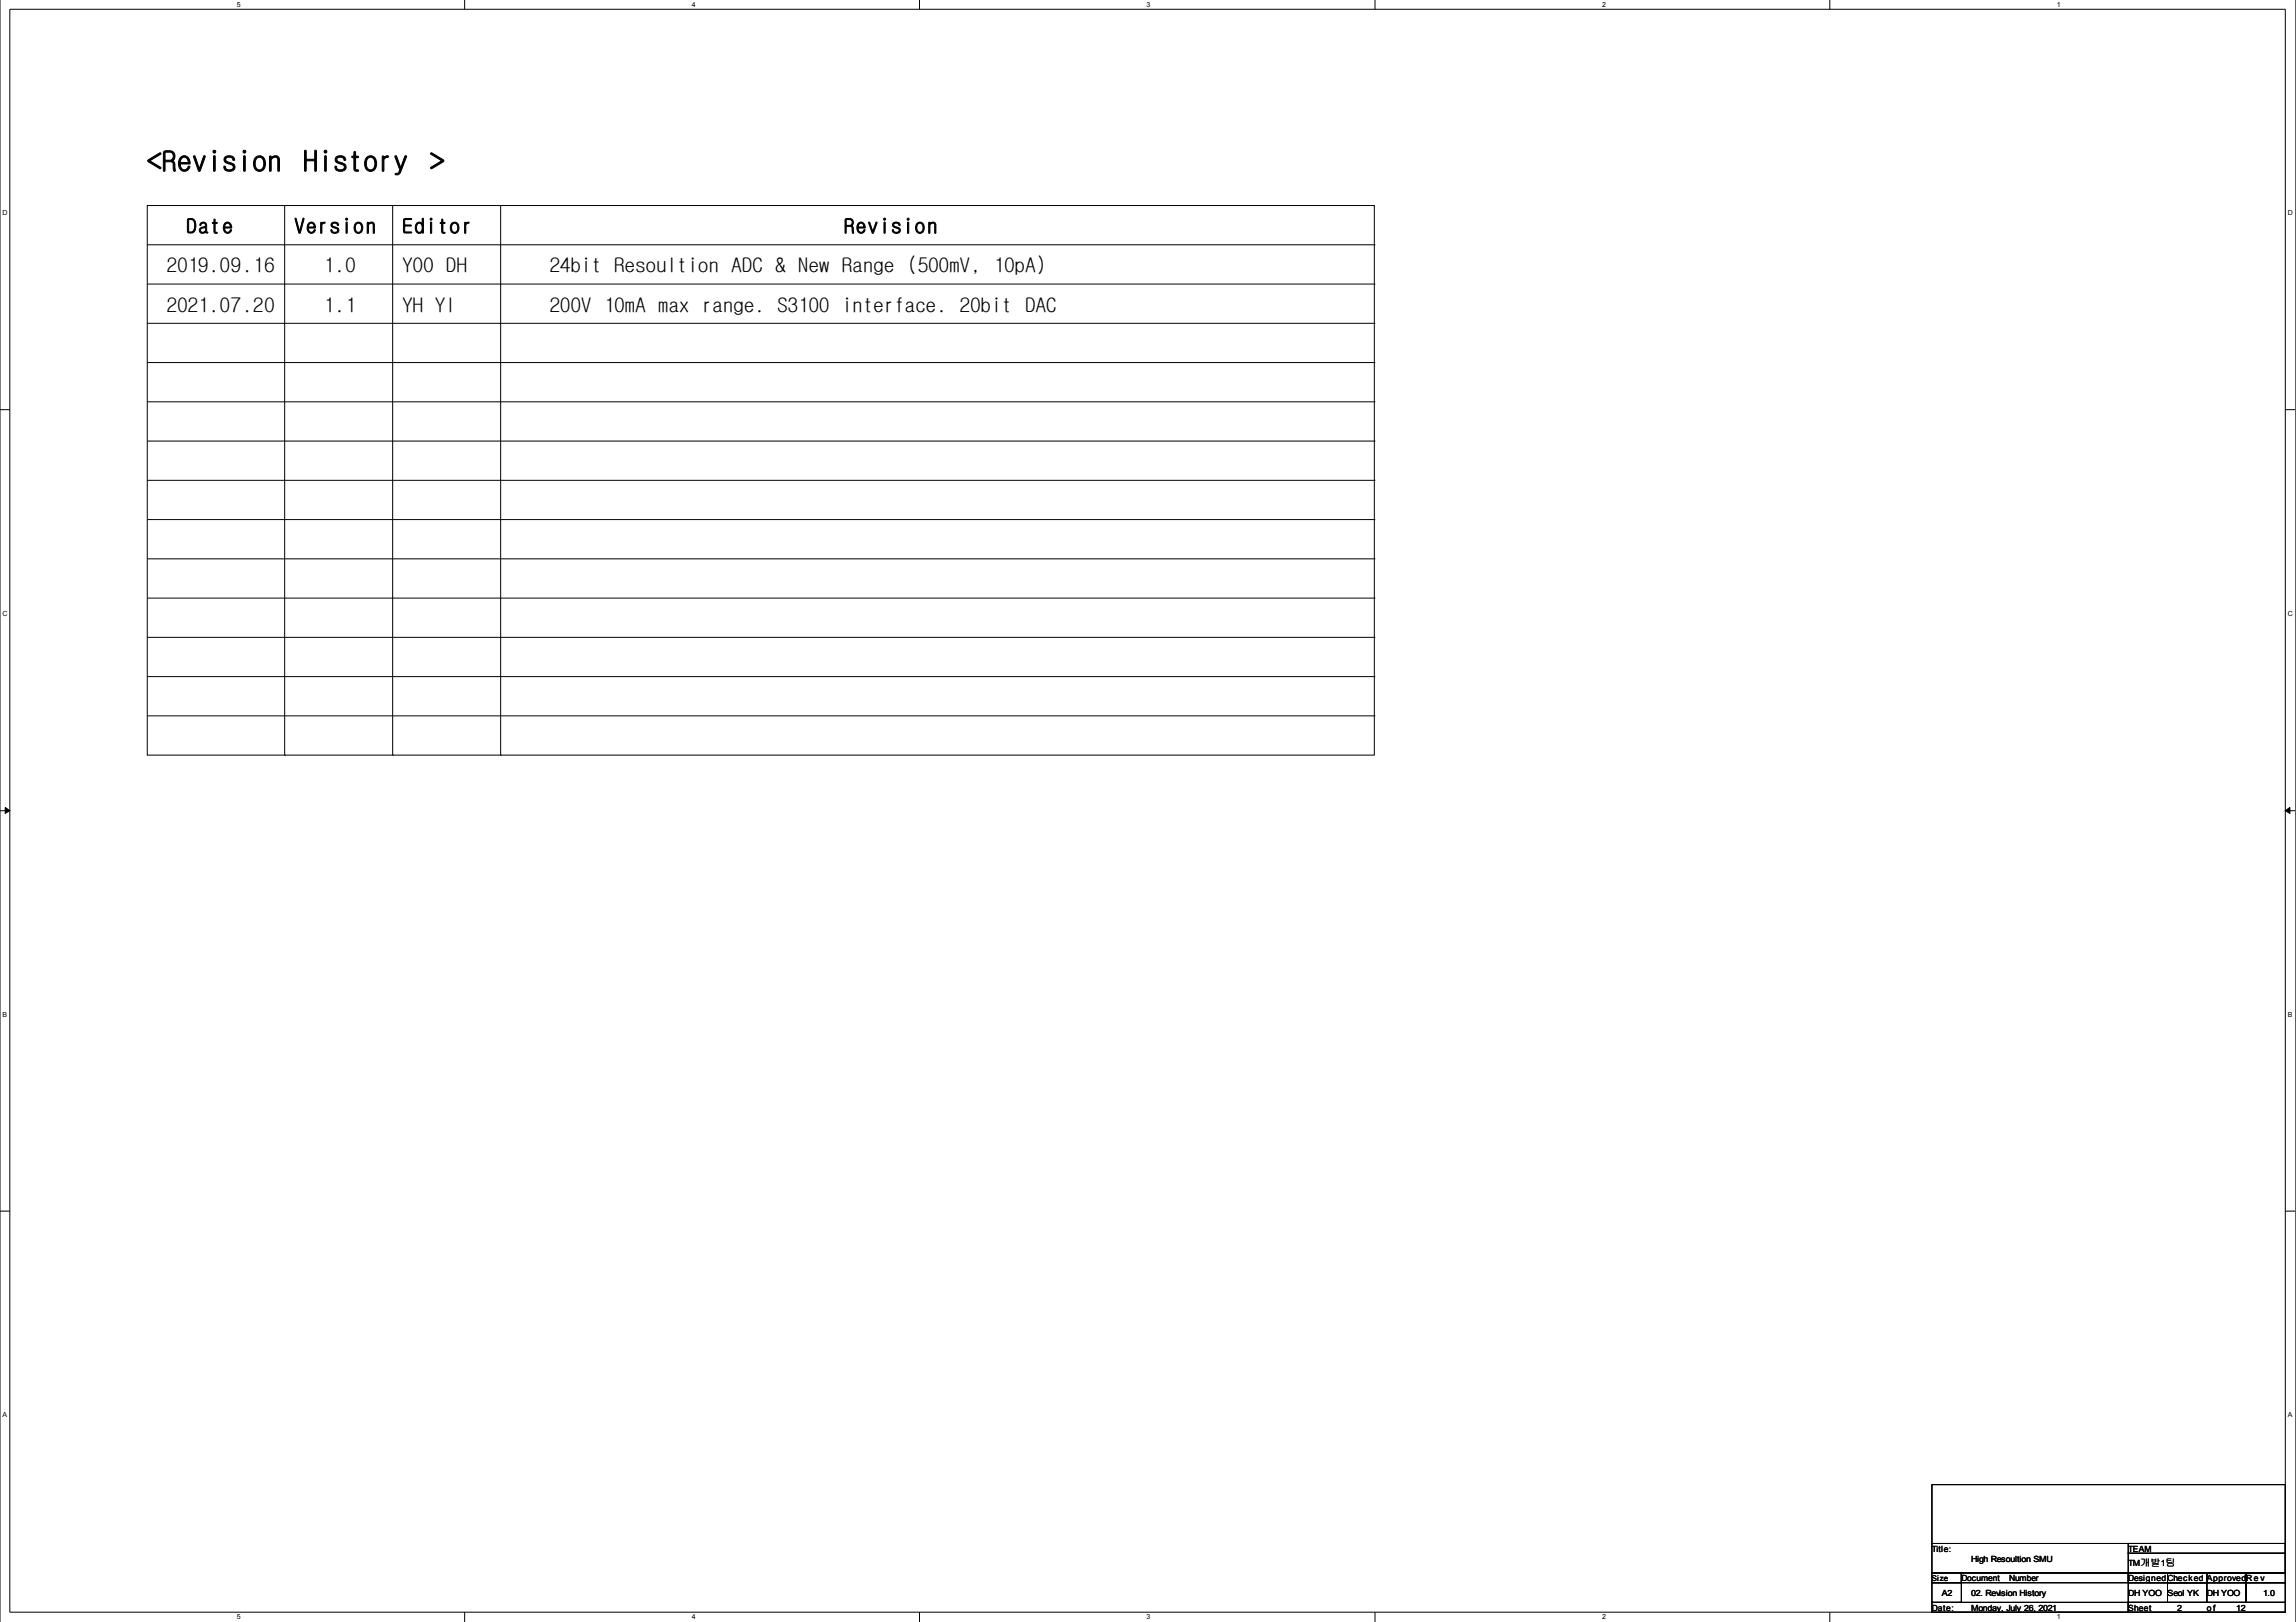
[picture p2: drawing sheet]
<svg xmlns="http://www.w3.org/2000/svg" width="297mm" height="210mm" viewBox="0 0 297 210" stroke-linecap="round" stroke-linejoin="round" font-family="sans-serif">
<defs><g id="words">
<g font-size="3.6">
<text x="19" y="22.1">&lt;Revision</text>
<text x="39.3" y="22.1">History</text>
<text x="55.7" y="22.1">&gt;</text>
</g>
<g font-size="2.6">
<text x="21.6" y="35.2">2019.09.16</text>
<text x="24.1" y="30.2">Date</text>
<text x="38.1" y="30.2">Version</text>
<text x="41.9" y="35.2">1.0</text>
<text x="52.1" y="30.2">Editor</text>
<text x="52.1" y="35.2">YOO DH</text>
<text x="71.1" y="35.2">24bit Resoultion ADC &amp; New Range (500mV, 10pA)</text>
<text x="109.2" y="30.2">Revision</text>
<text x="21.6" y="40.3">2021.07.20</text>
<text x="41.9" y="40.3">1.1</text>
<text x="52.1" y="40.3">YH YI</text>
<text x="71.1" y="40.3">200V 10mA max range. S3100 interface. 20bit DAC</text>
</g>
<text font-size="1.3" x="276.9" y="202.7">개발 팀</text>
<g font-size="1.1">
<text x="249.9" y="200.8">Title:</text>
<text x="255" y="202.1">High Resoultion SMU</text>
<text x="275.3" y="200.8">TEAM</text>
<text x="275.3" y="202.7">TM</text>
<text x="279.6" y="202.7">1</text>
<text x="249.9" y="208.5">Date:</text>
<text x="251.2" y="206.5">A2</text>
<text x="253.7" y="204.7">Document</text>
<text x="255" y="206.5">02. Revision History</text>
<text x="255" y="208.5">Monday, July 26, 2021</text>
<text x="259.9" y="204.7">Number</text>
<text x="275.3" y="208.5">Sheet</text>
<text x="275.3" y="204.7">DesignedChecked ApprovedR e v</text>
<text x="275.3" y="206.5">DH YOO</text>
<text x="280.4" y="206.5">Seol YK</text>
<text x="281.7" y="208.5">2</text>
<text x="285.5" y="208.5">o f</text>
<text x="285.5" y="206.5">DH YOO</text>
<text x="289.3" y="208.5">12</text>
<text x="292.8" y="206.5">1.0</text>
</g>
<text font-size="1" x="249.9" y="204.6">Size</text>
<g font-size=".9">
<text x="30.6" y=".9">5</text>
<text x="89.5" y=".9">4</text>
<text x="148.3" y=".9">3</text>
<text x="207.3" y=".9">2</text>
<text x="266.1" y=".9">1</text>
<text x=".3" y="27.9">D</text>
<text x="296" y="27.9">D</text>
<text x=".3" y="79.7">C</text>
<text x="296" y="79.7">C</text>
<text x=".3" y="131.6">B</text>
<text x="296" y="131.6">B</text>
<text x=".3" y="183.4">A</text>
<text x="296" y="183.4">A</text>
<text x="30.6" y="209.6">5</text>
<text x="89.5" y="209.6">4</text>
<text x="148.3" y="209.6">3</text>
<text x="207.3" y="209.6">2</text>
<text x="266.1" y="209.6">1</text>
</g>
</g></defs>
<path d="M0 -.1v210M296.9 -.1v210M1.3 1.2h294.4v207.4h-294.4z" fill="none" stroke="#000" stroke-width=".13"/>
<g fill="#fff">
<path d="M30.6 .1h.4v.9h-.4z"/>
<path d="M30.6 208.8h.4v.9h-.4z"/>
</g>
<path d="M60.1 -.1v1.3M60.1 208.6v1.3" fill="none" stroke="#000" stroke-width=".13"/>
<g fill="#fff">
<path d="M89.5 .1h.3v.9h-.3z"/>
<path d="M89.5 208.8h.3v.9h-.3z"/>
</g>
<path d="M119 -.1v1.3M119 208.6v1.3" fill="none" stroke="#000" stroke-width=".13"/>
<g fill="#fff">
<path d="M148.3 .1h.4v.9h-.4z"/>
<path d="M148.3 208.8h.4v.9h-.4z"/>
</g>
<path d="M177.9 -.1v1.3M177.9 208.6v1.3" fill="none" stroke="#000" stroke-width=".13"/>
<g fill="#fff">
<path d="M207.3 .1h.3v.9h-.3z"/>
<path d="M207.3 208.8h.3v.9h-.3z"/>
</g>
<path d="M236.7 -.1v1.3M236.7 208.6v1.3" fill="none" stroke="#000" stroke-width=".13"/>
<g fill="#fff">
<path d="M266.1 .1h.3v.9h-.3z"/>
<path d="M266.1 208.8h.3v.9h-.3z"/>
<path d="M.3 27.1h.5v.9h-.5z"/>
<path d="M296 27.1h.5v.9h-.5z"/>
<path d="M.3 78.9h.5v1h-.5z"/>
<path d="M296 78.9h.5v1h-.5z"/>
</g>
<path d="M0 53h1.3M295.7 53h1.2" fill="none" stroke="#000" stroke-width=".13"/>
<g fill="#fff">
<path d="M.3 130.8h.5v1h-.5z"/>
<path d="M296 130.8h.4v1h-.4z"/>
</g>
<path d="M0 104.9h1.3M295.7 104.9h1.2" fill="none" stroke="#000" stroke-width=".13"/>
<path d="M.7 104.5l.6 .4-.6 .4zM295.7 104.9l.5-.4v.8z" fill="#000" stroke="#000" stroke-width=".13"/>
<g fill="#fff">
<path d="M.3 182.6h.5v1h-.5z"/>
<path d="M296 182.6h.5v1h-.5z"/>
</g>
<g fill="none" stroke="#000" stroke-width=".13">
<path d="M19 26.6h158.8v71.1h-158.8zM19 36.8h158.8M19 31.7h158.8M36.8 26.6v71.1M50.8 26.6v71.1M64.8 26.6v71.1M177.8 36.8h.1M177.8 31.7h.1M19 41.8h158.8M19 46.9h158.8M19 52h158.8M19 57.1h158.8"/>
<path d="M177.8 41.8h.1M177.8 46.9h.1M177.8 52h.1M177.8 57.1h.1M19 77.4h158.8M19 62.2h158.8M19 67.2h158.8M19 72.3h158.8M177.8 77.4h.1M177.8 62.2h.1M177.8 67.2h.1M177.8 72.3h.1"/>
<path d="M19 82.5h158.8M19 92.6h158.8M19 87.6h158.8M36.8 97.7h.1M50.8 97.7h.1M64.8 97.7h.1M177.8 82.5h.1M177.8 92.6h.1M177.8 87.6h.1M0 156.7h1.3M295.7 156.7h1.2M249.9 192.1h45.8v7.6h-45.8z"/>
<path d="M249.9 199.7h45.8v3.9h-45.8zM275.3 199.7h20.4v1.3h-20.4zM249.9 204.8h3.8v2.6h-3.8zM249.9 207.4h25.4v1.2h-25.4zM249.9 203.6h3.8v1.2h-3.8zM253.7 203.6h21.6v1.2h-21.6zM275.3 207.4h20.4v1.2h-20.4zM275.3 204.8h5.1v2.6h-5.1zM275.3 203.6h5.1v1.2h-5.1zM275.3 201h20.4v2.6h-20.4zM280.4 204.8h5.1v2.6h-5.1zM280.4 203.6h5.1v1.2h-5.1z"/>
<path d="M285.5 204.8h5.1v2.6h-5.1zM285.5 203.6h5.1v1.2h-5.1zM290.6 204.8h5.1v2.6h-5.1zM290.6 203.6h5.1v1.2h-5.1z"/>
</g>
<use href="#words"/>
</svg>
